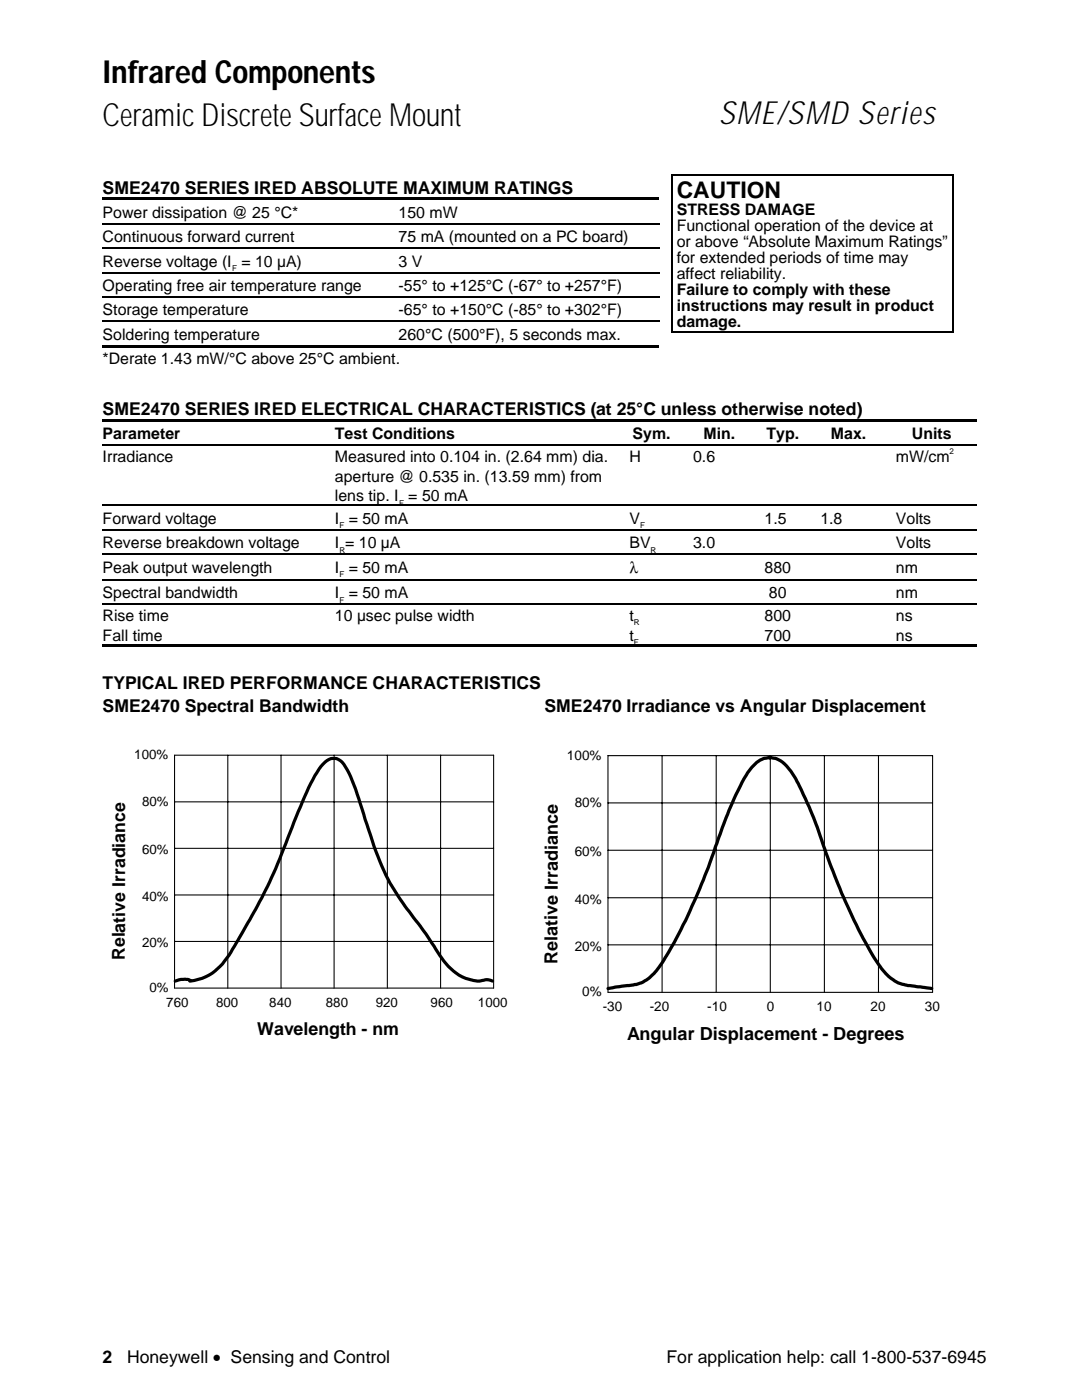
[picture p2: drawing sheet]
<svg xmlns="http://www.w3.org/2000/svg" width="216mm" height="279mm" viewBox="0 0 216 279" stroke-linecap="round" stroke-linejoin="round" font-family="sans-serif">
<defs><g id="words">
<text font-size="6.5" x="143.4" y="24.7">SME/SMD Series</text>
<g font-size="6.3">
<text x="20.5" y="16.5">Infrared Components</text>
<text x="20.5" y="25.1">Ceramic Discrete Surface Mount</text>
</g>
<text font-size="4.6" x="135" y="39.4">CAUTION</text>
<g font-size="3.6">
<text x="111.2" y="192.4" transform="rotate(-90 111.2 192.4)">Relative Irradiance</text>
<text x="125.1" y="207.5">Angular Displacement - Degrees</text>
</g>
<g font-size="3.5">
<text x="20.5" y="38.6">SME2470 SERIES IRED ABSOLUTE MAXIMUM RATINGS</text>
<text x="20.5" y="82.9">SME2470 SERIES IRED ELECTRICAL CHARACTERISTICS (at 25°C unless otherwise noted)</text>
<text x="20.5" y="137.5">TYPICAL IRED PERFORMANCE CHARACTERISTICS</text>
<text x="20.5" y="142">SME2470 Spectral Bandwidth</text>
<text x="108.7" y="142">SME2470 Irradiance vs Angular Displacement</text>
<text x="24.9" y="191.6" transform="rotate(-90 24.9 191.6)">Relative Irradiance</text>
<text x="51.3" y="206.5">Wavelength - nm</text>
<text x="20.5" y="272">2</text>
<text x="25.3" y="272">Honeywell • Sensing and Control</text>
<text x="133" y="272">For application help: call 1-800-537-6945</text>
</g>
<g font-size="3.2">
<text x="20.5" y="43.5">Power dissipation @ 25 °C*</text>
<text x="79.5" y="43.5">150 mW</text>
<text x="135" y="42.9">STRESS DAMAGE</text>
<text x="135" y="46.1">Functional operation of the device at</text>
<text x="20.5" y="48.4">Continuous forward current</text>
<text x="20.5" y="53.2">Reverse voltage (I = 10 µA)</text>
<text x="79.5" y="48.4">75 mA (mounted on a PC board)</text>
<text x="79.5" y="53.2">3 V</text>
<text x="135" y="49.3">or above “Absolute Maximum Ratings”</text>
<text x="135" y="52.5">for extended periods of time may</text>
<text x="20.5" y="58.1">Operating free air temperature range</text>
<text x="79.5" y="58.1">-55° to +125°C (-67° to +257°F)</text>
<text x="135" y="55.6">affect reliability.</text>
<text x="135" y="58.8">Failure to comply with these</text>
<text x="20.5" y="63">Storage temperature</text>
<text x="79.5" y="63">-65° to +150°C (-85° to +302°F)</text>
<text x="135" y="62">instructions may result in product</text>
<text x="135" y="65.2">damage.</text>
<text x="20.5" y="67.8">Soldering temperature</text>
<text x="79.5" y="67.8">260°C (500°F), 5 seconds max.</text>
<text x="20.5" y="72.6">*Derate 1.43 mW/°C above 25°C ambient.</text>
<text x="20.5" y="87.6">Parameter</text>
<text x="66.8" y="87.6">Test Conditions</text>
<text x="126.2" y="87.6">Sym.</text>
<text x="140.4" y="87.6">Min.</text>
<text x="152.9" y="87.6">Typ.</text>
<text x="165.8" y="87.6">Max.</text>
<text x="182" y="87.6">Units</text>
<text x="20.5" y="92.2">Irradiance</text>
<text x="66.8" y="92.2">Measured into 0.104 in. (2.64 mm) dia.</text>
<text x="125.6" y="92.2">H</text>
<text x="138.3" y="92.2">0.6</text>
<text x="178.8" y="92.2">mW/cm</text>
<text x="66.8" y="96.1">aperture @ 0.535 in. (13.59 mm) from</text>
<text x="66.8" y="100">lens tip. I = 50 mA</text>
<text x="20.5" y="104.6">Forward voltage</text>
<text x="66.8" y="104.6">I = 50 mA</text>
<text x="125.6" y="104.6">V</text>
<text x="152.6" y="104.6">1.5</text>
<text x="163.7" y="104.6">1.8</text>
<text x="178.8" y="104.6">Volts</text>
<text x="20.5" y="109.4">Reverse breakdown voltage</text>
<text x="66.8" y="109.4">I = 10 µA</text>
<text x="125.6" y="109.4">BV</text>
<text x="138.3" y="109.4">3.0</text>
<text x="178.8" y="109.4">Volts</text>
<text x="20.5" y="114.3">Peak output wavelength</text>
<text x="20.5" y="119.4">Spectral bandwidth</text>
<text x="66.8" y="114.3">I = 50 mA</text>
<text x="66.8" y="119.4">I = 50 mA</text>
<text x="125.6" y="114.3">λ</text>
<text x="152.6" y="114.3">880</text>
<text x="153.4" y="119.4">80</text>
<text x="178.8" y="119.4">nm</text>
<text x="178.8" y="114.3">nm</text>
<text x="20.5" y="123.9">Rise time</text>
<text x="66.8" y="123.9">10 µsec pulse width</text>
<text x="125.6" y="123.9">t</text>
<text x="152.6" y="123.9">800</text>
<text x="178.8" y="123.9">ns</text>
<text x="20.5" y="127.9">Fall time</text>
<text x="125.6" y="127.9">t</text>
<text x="152.6" y="127.9">700</text>
<text x="178.8" y="127.9">ns</text>
</g>
<g font-size="2.7">
<text x="26.8" y="151.6">100%</text>
<text x="113.1" y="151.6">100%</text>
<text x="28.4" y="160.8">80%</text>
<text x="114.7" y="161">80%</text>
<text x="28.4" y="170.4">60%</text>
<text x="114.7" y="170.8">60%</text>
<text x="28.4" y="179.8">40%</text>
<text x="114.7" y="180.3">40%</text>
<text x="28.4" y="189">20%</text>
<text x="114.7" y="189.7">20%</text>
<text x="29.8" y="198">0%</text>
<text x="33.2" y="201">760</text>
<text x="43.1" y="201">800</text>
<text x="53.7" y="201">840</text>
<text x="65" y="201">880</text>
<text x="75" y="201">920</text>
<text x="85.9" y="201">960</text>
<text x="95.4" y="201">1000</text>
<text x="116.2" y="198.8">0%</text>
<text x="120.3" y="201.9">-30</text>
<text x="129.7" y="201.8">-20</text>
<text x="141.1" y="201.9">-10</text>
<text x="153" y="201.9">0</text>
<text x="162.9" y="201.9">10</text>
<text x="173.7" y="201.9">20</text>
<text x="184.5" y="201.9">30</text>
</g>
<g font-size="1.6">
<text x="46.3" y="54.1">F</text>
<text x="189.5" y="90.6">2</text>
<text x="79.6" y="100.9">F</text>
<text x="67.7" y="105.5">F</text>
<text x="127.7" y="105.5">F</text>
<text x="67.7" y="110.3">R</text>
<text x="129.8" y="110.3">R</text>
<text x="67.7" y="115.2">F</text>
<text x="67.7" y="120.3">F</text>
<text x="126.5" y="124.8">R</text>
<text x="126.5" y="128.7">F</text>
</g>
</g></defs>
<g fill="#000">
<path d="M20.4 39.4h57.1v.5h-57.1zM77.6 39.4h.5v.5h-.5zM78.1 39.4h53.4v.5h-53.4zM133.9 34.9h.2v.2h-.2zM190 34.9h.2v.2h-.2zM77.6 44.5h.2v.3h-.2zM77.6 49.4h.2v.2h-.2zM77.6 54.3h.2v.2h-.2zM77.6 59.2h.2v.2h-.2zM20.4 68.9h57.1v.5h-57.1zM77.6 64h.2v.2h-.2zM77.6 68.9h.5v.5h-.5z"/>
<path d="M78.1 68.9h53.4v.5h-53.4zM133.9 66.1h.2v.2h-.2zM190 66.1h.2v.2h-.2zM20.4 83.6h44.4v.5h-44.4zM42.7 88.7h.2v.2h-.2zM64.9 83.6h.5v.5h-.5zM64.9 88.7h.2v.2h-.2zM65.4 83.6h58.2v.5h-58.2zM123.6 83.6h.5v.5h-.5zM123.6 88.7h.3v.2h-.3zM124.2 83.6h12.1v.5h-12.1zM136.3 83.6h.5v.5h-.5z"/>
<path d="M136.3 88.7h.3v.2h-.3zM136.9 83.6h13.7v.5h-13.7zM150.6 83.6h.5v.5h-.5zM150.6 88.7h.2v.2h-.2zM151.1 83.6h10.6v.5h-10.6zM161.7 83.6h.5v.5h-.5zM161.7 88.7h.3v.2h-.3zM162.3 83.6h14.5v.5h-14.5zM176.8 83.6h.5v.5h-.5zM176.8 88.7h.2v.2h-.2zM177.3 83.6h17.7v.5h-17.7zM42.7 100.8h.2v.2h-.2z"/>
<path d="M64.9 100.8h.2v.2h-.2zM64.9 105.6h.2v.2h-.2zM64.9 110.5h.2v.2h-.2zM64.9 115.6h.2v.2h-.2zM123.6 100.8h.3v.2h-.3zM123.6 105.6h.3v.2h-.3zM123.6 110.5h.3v.2h-.3zM123.6 115.6h.3v.2h-.3zM136.3 100.8h.3v.2h-.3zM136.3 105.6h.3v.2h-.3zM136.3 110.5h.3v.2h-.3zM136.3 115.6h.3v.2h-.3z"/>
<path d="M150.6 100.8h.2v.2h-.2zM150.6 105.6h.2v.2h-.2zM150.6 110.5h.2v.2h-.2zM150.6 115.6h.2v.2h-.2zM161.7 100.8h.3v.2h-.3zM161.7 105.6h.3v.2h-.3zM161.7 110.5h.3v.2h-.3zM161.7 115.6h.3v.2h-.3zM176.8 100.8h.2v.2h-.2zM176.8 105.6h.2v.2h-.2zM176.8 110.5h.2v.2h-.2zM176.8 115.6h.2v.2h-.2z"/>
<path d="M20.4 128.6h44.4v.4h-44.4zM64.9 120.4h.2v.3h-.2zM64.9 128.6h.5v.4h-.5zM65.4 128.6h58.2v.4h-58.2zM123.6 120.4h.3v.3h-.3zM123.6 128.6h.5v.4h-.5zM124.2 128.6h12.1v.4h-12.1zM136.3 120.4h.3v.3h-.3zM136.3 128.6h.5v.4h-.5zM136.9 128.6h13.7v.4h-13.7zM150.6 120.4h.2v.3h-.2zM150.6 128.6h.5v.4h-.5z"/>
<path d="M151.1 128.6h10.6v.4h-10.6zM161.7 120.4h.3v.3h-.3zM161.7 128.6h.5v.4h-.5zM162.3 128.6h14.5v.4h-14.5zM176.8 120.4h.2v.3h-.2zM176.8 128.6h.5v.4h-.5zM177.3 128.6h17.7v.4h-17.7z"/>
</g>
<g fill="none" stroke="#000" stroke-width=".21">
<path d="M134 35.1v31M134.2 35h55.7M190.1 35.1v31M20.4 44.7h57.1M20.4 49.5h57.1M20.4 54.4h57.1M20.4 59.3h57.1M77.8 44.7h53.7M77.8 49.5h53.7M77.8 54.4h53.7M77.8 59.3h53.7M20.4 64.1h57.1"/>
<path d="M77.8 64.1h53.7M134.2 66.2h55.7M20.4 88.8h22.2M42.9 88.8h21.9M65.1 88.8h58.5M123.9 88.8h12.4M136.6 88.8h14M150.9 88.8h10.8M162 88.8h14.8M177.1 88.8h17.9M20.4 100.9h22.2M20.4 105.7h44.4"/>
<path d="M20.4 110.6h44.4M20.4 115.7h44.4M42.9 100.9h21.9M65.1 100.9h58.5M65.1 105.7h58.5M65.1 110.6h58.5M65.1 115.7h58.5M123.9 100.9h12.4M123.9 105.7h12.4M123.9 110.6h12.4M123.9 115.7h12.4M136.6 100.9h14"/>
<path d="M136.6 105.7h14M136.6 110.6h14M136.6 115.7h14M150.9 100.9h10.8M150.9 105.7h10.8M150.9 110.6h10.8M150.9 115.7h10.8M162 100.9h14.8M162 105.7h14.8M162 110.6h14.8M162 115.7h14.8M177.1 100.9h17.9"/>
<path d="M177.1 105.7h17.9M177.1 110.6h17.9M177.1 115.7h17.9M20.4 120.6h44.4M65.1 120.6h58.5M123.9 120.6h12.4M136.6 120.6h14M150.9 120.6h10.8M162 120.6h14.8M177.1 120.6h17.9M34.8 150.7h63.7v46.5h-63.7zM45.5 150.7v46.5"/>
<path d="M56.1 150.7v46.5M66.7 150.7v46.5M77.3 150.7v46.5M87.9 150.7v46.5M34.8 178.6h63.7M34.8 160h63.7M34.8 169.3h63.7M34.8 187.9h63.7"/>
</g>
<path d="M66.5 151.4a4.7 4.7 0 0 0-3.3 2.8 102.9 102.9 0 0 0-6.6 15.1 130.9 130.9 0 0 1-10.6 20.8 12.1 12.1 0 0 1-5.7 5.2l-1.5 .4h-.9a3.2 3.2 0 0 0-2.9 .1M66.8 151.4l.7 .2a6.3 6.3 0 0 1 2.5 3.4l1.6 4.4a107.1 107.1 0 0 0 6.2 16.8l3 4.6 3 4 2.4 3.4a18.1 18.1 0 0 0 5.4 6.4 6.9 6.9 0 0 0 4.9 1l.6-.1 1.2 .3" fill="none" stroke="#000" stroke-width=".64"/>
<path d="M121.3 150.8h64.8v47.2h-64.8zM132.1 150.8v47.2M142.9 150.8v47.2M153.7 150.8v47.2M164.5 150.8v47.2M175.3 150.8v47.2M121.3 179.2h64.8M121.3 160.2h64.8M121.3 169.7h64.8M121.3 188.6h64.8" fill="none" stroke="#000" stroke-width=".22"/>
<path d="M153.5 151.2a5.1 5.1 0 0 1 4.3 2.6 58 58 0 0 1 5.3 11.4 140.6 140.6 0 0 0 6.1 15.7 76.9 76.9 0 0 0 6.7 12.4 7.8 7.8 0 0 0 6.6 3.5l3.4 .5M153.7 151.2l-1.3 .2a6.5 6.5 0 0 0-3.2 2.8 79.4 79.4 0 0 0-6.8 16.1 120.6 120.6 0 0 1-9.7 20.8 10.4 10.4 0 0 1-5 5.1l-.8 .3-5.6 .8" fill="none" stroke="#000" stroke-width=".65"/>
<use href="#words"/>
</svg>
